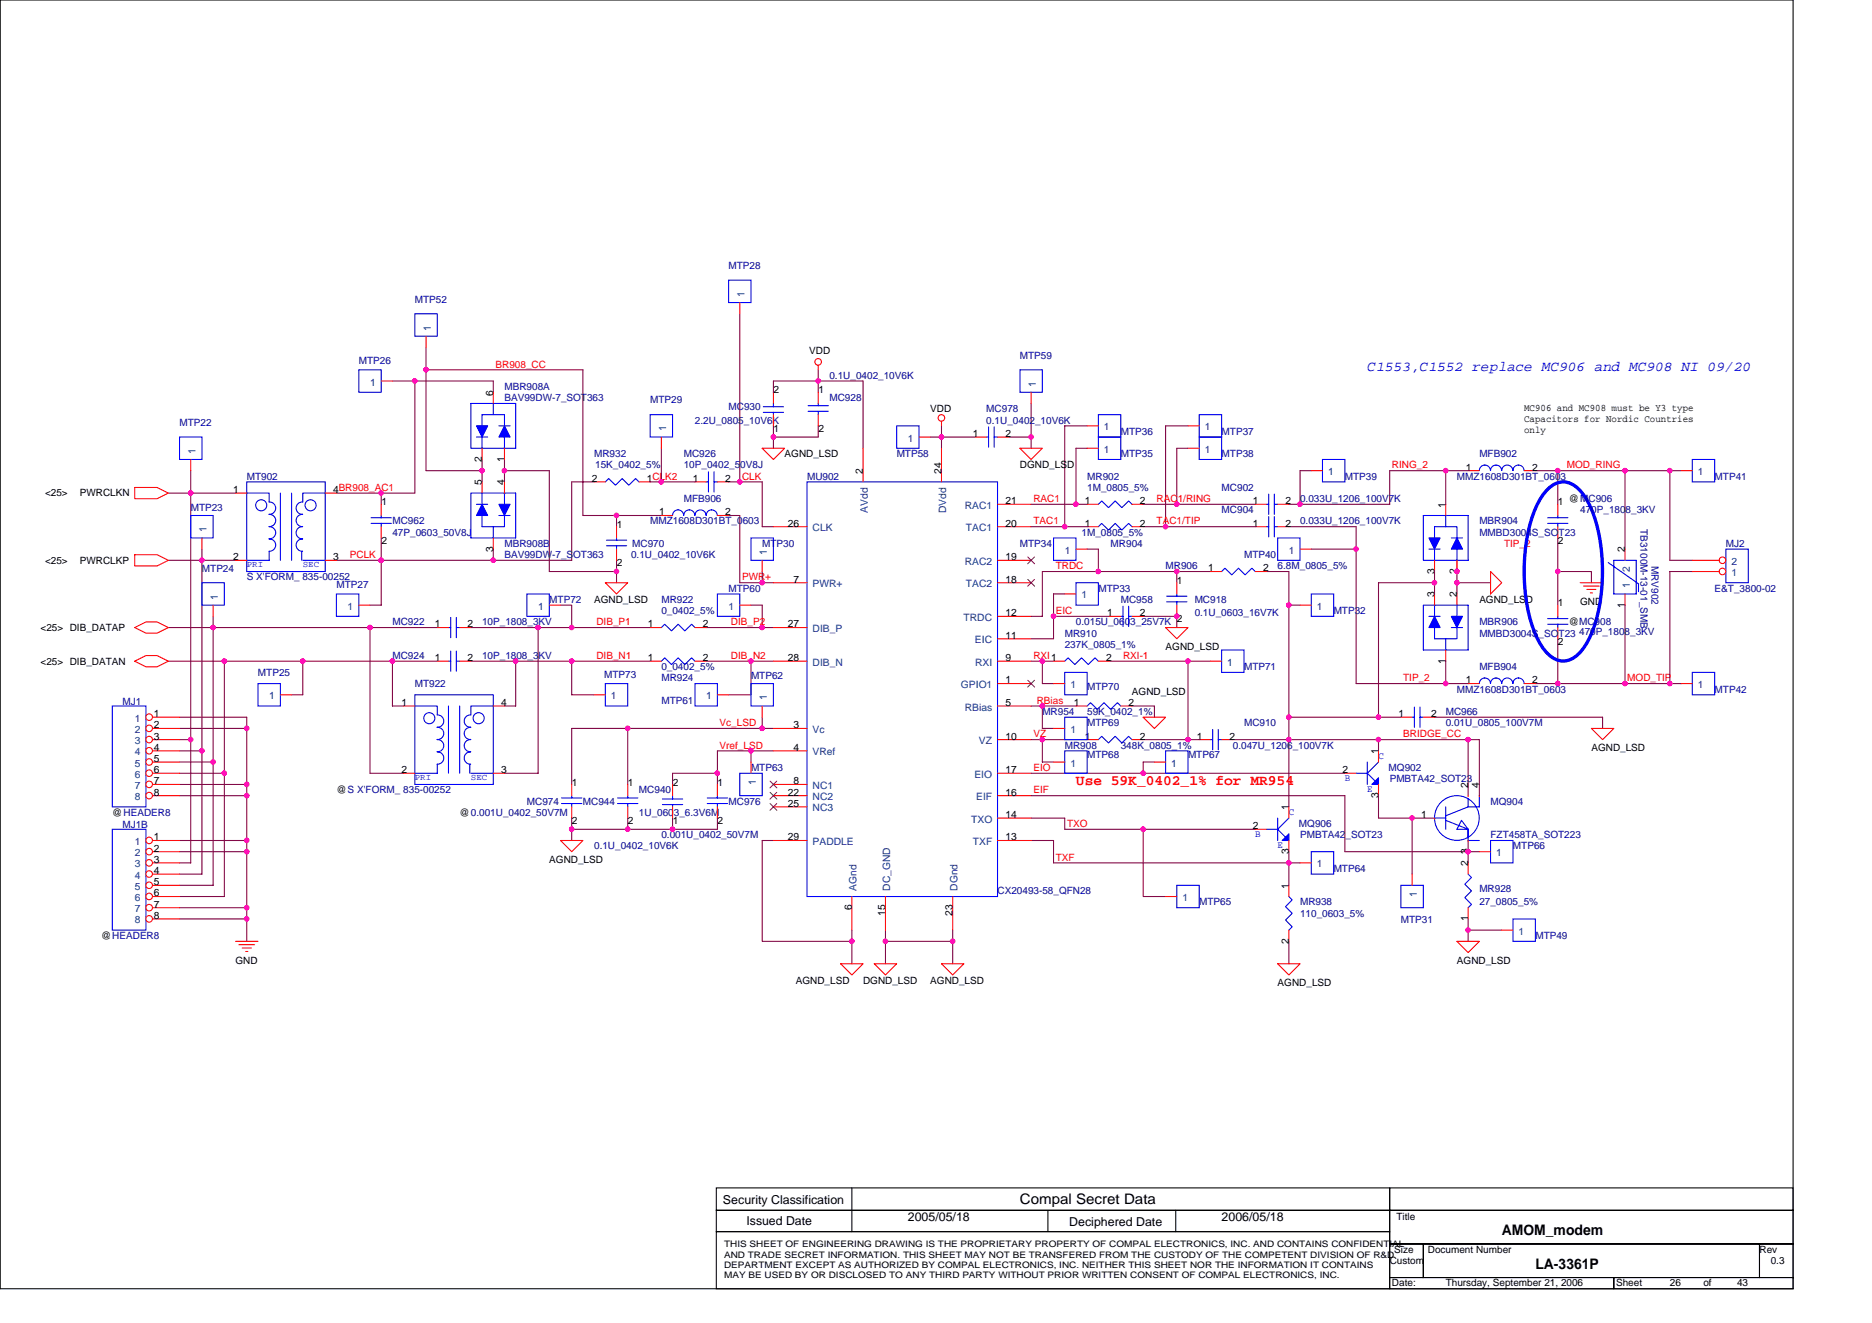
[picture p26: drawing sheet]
<svg xmlns="http://www.w3.org/2000/svg" width="297mm" height="210mm" viewBox="0 0 297 210" stroke-linecap="round" stroke-linejoin="round" font-family="sans-serif">
<defs><g id="words">
<text font-size="2.3" fill="#00f" x="217" y="58.8">C1553,C1552 replace MC906 and MC908 NI 09/20</text>
<text font-size="2.3" fill="#f00" x="170.7" y="124.6">Use 59K_0402_1% for MR954</text>
<g font-size="2.3">
<text x="161.8" y="191.1">Compal Secret Data</text>
<text x="238.3" y="195.9">AMOM_modem</text>
<text x="243.6" y="201.3">LA-3361P</text>
</g>
<g font-size="1.9">
<text x="114.7" y="190.9">Security Classification</text>
<text x="118.4" y="194.3">Issued Date</text>
<text x="144.1" y="193.8">2005/05/18</text>
<text x="169.7" y="194.5">Deciphered Date</text>
<text x="193.8" y="193.8">2006/05/18</text>
</g>
<g font-size="1.6" fill="#000080">
<text x="115.6" y="42.7">MTP28</text>
<text x="65.8" y="48">MTP52</text>
<text x="56.9" y="57.8">MTP26</text>
<text x="161.8" y="56.9">MTP59</text>
<text x="80" y="61.9">MBR908A</text>
<text x="80" y="63.6">BAV99DW-7_SOT363</text>
<text x="103.2" y="64">MTP29</text>
<text x="115.6" y="65.1">MC930</text>
<text x="131.6" y="63.6">MC928</text>
<text x="131.6" y="60.1">0.1U_0402_10V6K</text>
<text x="156.5" y="65.4">MC978</text>
<text x="28.5" y="67.6">MTP22</text>
<text x="110.3" y="67.2">2.2U_0805_10V6K</text>
<text x="156.5" y="67.2">0.1U_0402_10V6K</text>
<text x="177.8" y="69">MTP36</text>
<text x="193.8" y="69">MTP37</text>
<text x="39.2" y="76.1">MT902</text>
<text x="94.3" y="72.5">MR932</text>
<text x="94.4" y="74.3">15K_0402_5%</text>
<text x="108.5" y="72.5">MC926</text>
<text x="108.5" y="74.3">10P_0402_50V8J</text>
<text x="128.1" y="76.1">MU902</text>
<text x="142.3" y="72.5">MTP58</text>
<text x="172.5" y="76.1">MR902</text>
<text x="172.5" y="77.9">1M_0805_5%</text>
<text x="177.8" y="72.5">MTP35</text>
<text x="193.8" y="72.5">MTP38</text>
<text x="193.8" y="77.9">MC902</text>
<text x="213.4" y="76.1">MTP39</text>
<text x="231.2" y="76.1">MMZ1608D301BT_0603</text>
<text x="234.7" y="72.5">MFB902</text>
<text x="272.1" y="76.1">MTP41</text>
<text x="30.3" y="81.1">MTP23</text>
<text x="62.3" y="83.2">MC962</text>
<text x="103.2" y="83.2">MMZ1608D301BT_0603</text>
<text x="108.5" y="79.7">MFB906</text>
<text x="193.8" y="81.4">MC904</text>
<text x="206.3" y="79.7">0.033U_1206_100V7K</text>
<text x="206.3" y="83.2">0.033U_1206_100V7K</text>
<text x="234.7" y="83.2">MBR904</text>
<text x="250.7" y="81.4">470P_1808_3KV</text>
<text x="260.3" y="83.9" transform="rotate(90 260.3 83.9)">TB3100M-13-01_SMB</text>
<text x="62.3" y="85">47P_0603_50V8J</text>
<text x="80" y="86.8">MBR908B</text>
<text x="80" y="88.5">BAV99DW-7_SOT363</text>
<text x="100.1" y="88.5">0.1U_0402_10V6K</text>
<text x="100.3" y="86.8">MC970</text>
<text x="120.9" y="86.8">MTP30</text>
<text x="161.8" y="86.8">MTP34</text>
<text x="171.6" y="85">1M_0805_5%</text>
<text x="176.2" y="86.8">MR904</text>
<text x="197.4" y="88.5">MTP40</text>
<text x="234.7" y="85">MMBD3004S_SOT23</text>
<text x="262.1" y="89.8" transform="rotate(90 262.1 89.8)">MRV902</text>
<text x="273.9" y="86.8">MJ2</text>
<text x="32" y="90.7">MTP24</text>
<text x="39.2" y="92.1">S X'FORM_ 835-00252</text>
<text x="53.4" y="93.3">MTP27</text>
<text x="87.2" y="95.7">MTP72</text>
<text x="104.9" y="95.7">MR922</text>
<text x="115.6" y="93.9">MTP60</text>
<text x="174.3" y="93.9">MTP33</text>
<text x="177.8" y="95.7">MC958</text>
<text x="185" y="90.3">MR906</text>
<text x="189.6" y="95.7">MC918</text>
<text x="202.7" y="90.3">6.8M_0805_5%</text>
<text x="272.1" y="93.9">E&amp;T_3800-02</text>
<text x="62.3" y="99.2">MC922</text>
<text x="76.5" y="99.2">10P_1808_3KV</text>
<text x="104.9" y="97.4">0_0402_5%</text>
<text x="168.9" y="101">MR910</text>
<text x="170.7" y="99.2">0.015U_0603_25V7K</text>
<text x="189.6" y="97.8">0.1U_0603_16V7K</text>
<text x="211.6" y="97.4">MTP32</text>
<text x="234.7" y="99.2">MBR906</text>
<text x="234.7" y="101">MMBD3004S_SOT23</text>
<text x="250.6" y="100.8">470P_1808_3KV</text>
<text x="40.9" y="107.2">MTP25</text>
<text x="62.3" y="104.5">MC924</text>
<text x="76.5" y="104.5">10P_1808_3KV</text>
<text x="95.9" y="107.6">MTP73</text>
<text x="104.9" y="106.3">0_0402_5%</text>
<text x="119.2" y="107.7">MTP62</text>
<text x="168.9" y="102.8">237K_0805_1%</text>
<text x="197.4" y="106.3">MTP71</text>
<text x="234.7" y="106.3">MFB904</text>
<text x="19.4" y="111.8">MJ1</text>
<text x="65.8" y="109">MT922</text>
<text x="104.9" y="111.7">MTP61</text>
<text x="104.9" y="108.1">MR924</text>
<text x="165.4" y="113.4">MR954</text>
<text x="172.5" y="113.4">59K_0402_1%</text>
<text x="172.5" y="109.5">MTP70</text>
<text x="229.4" y="113.4">MC966</text>
<text x="231.2" y="109.9">MMZ1608D301BT_0603</text>
<text x="272.1" y="109.9">MTP42</text>
<text x="168.9" y="118.8">MR908</text>
<text x="172.5" y="115.2">MTP69</text>
<text x="177.8" y="118.8">348K_0805_1%</text>
<text x="195.6" y="118.8">0.047U_1206_100V7K</text>
<text x="197.4" y="115.2">MC910</text>
<text x="229.4" y="115.2">0.01U_0805_100V7M</text>
<text x="101.4" y="125.9">MC940</text>
<text x="119.2" y="122.3">MTP63</text>
<text x="172.5" y="120.2">MTP68</text>
<text x="188.5" y="120.2">MTP67</text>
<text x="220.3" y="122.3">MQ902</text>
<text x="220.5" y="124.1">PMBTA42_SOT23</text>
<text x="19.4" y="131.4">MJ1B</text>
<text x="83.6" y="127.7">MC974</text>
<text x="92.5" y="127.7">MC944</text>
<text x="101.4" y="129.4">1U_0603_6.3V6M</text>
<text x="115.6" y="127.7">MC976</text>
<text x="206.1" y="131.2">MQ906</text>
<text x="236.5" y="127.7">MQ904</text>
<text x="94.3" y="134.8">0.1U_0402_10V6K</text>
<text x="104.9" y="133">0.001U_0402_50V7M</text>
<text x="206.3" y="133">PMBTA42_SOT23</text>
<text x="236.5" y="133">FZT458TA_SOT223</text>
<text x="240.1" y="134.8">MTP66</text>
<text x="158.3" y="141.9">CX20493-58_QFN28</text>
<text x="190.3" y="143.7">MTP65</text>
<text x="206.3" y="143.7">MR938</text>
<text x="211.6" y="138.3">MTP64</text>
<text x="234.7" y="141.5">MR928</text>
<text x="234.7" y="143.7">27_0805_5%</text>
<text x="206.3" y="145.4">110_0603_5%</text>
<text x="222.3" y="146.5">MTP31</text>
<text x="243.6" y="149">MTP49</text>
</g>
<g font-size="1.6" fill="#004080">
<text x="118.1" y="47.1" transform="rotate(-90 118.1 47.1)">1</text>
<text x="68.3" y="52.5" transform="rotate(-90 68.3 52.5)">1</text>
<text x="58.7" y="61.2">1</text>
<text x="164.4" y="61.3" transform="rotate(-90 164.4 61.3)">1</text>
<text x="105.7" y="68.5" transform="rotate(-90 105.7 68.5)">1</text>
<text x="144.1" y="70.1">1</text>
<text x="175.2" y="68.3">1</text>
<text x="175.2" y="71.8">1</text>
<text x="191.2" y="71.8">1</text>
<text x="191.2" y="68.3">1</text>
<text x="31" y="72" transform="rotate(-90 31 72)">1</text>
<text x="210.7" y="75.4">1</text>
<text x="269.4" y="75.4">1</text>
<text x="137.7" y="81.3" transform="rotate(-90 137.7 81.3)">AVdd</text>
<text x="150.1" y="81.4" transform="rotate(-90 150.1 81.4)">DVdd</text>
<text x="153.1" y="80.7">RAC1</text>
<text x="32.8" y="84.5" transform="rotate(-90 32.8 84.5)">1</text>
<text x="121.7" y="88" transform="rotate(-90 121.7 88)">1</text>
<text x="128.9" y="84.3">CLK</text>
<text x="153.1" y="89.6">RAC2</text>
<text x="153.3" y="84.3">TAC1</text>
<text x="168.9" y="87.8">1</text>
<text x="204.5" y="87.8">1</text>
<text x="274.7" y="89.6">2</text>
<text x="34.6" y="95.1" transform="rotate(-90 34.6 95.1)">1</text>
<text x="128.9" y="93.2">PWR+</text>
<text x="153.3" y="93.2">TAC2</text>
<text x="171.6" y="95">1</text>
<text x="258.6" y="93.3" transform="rotate(-90 258.6 93.3)">1</text>
<text x="258.6" y="90.7" transform="rotate(-90 258.6 90.7)">2</text>
<text x="274.7" y="91.4">1</text>
<text x="55.2" y="96.7">1</text>
<text x="85.4" y="96.7">1</text>
<text x="115.6" y="96.7">1</text>
<text x="128.9" y="100.3">DIB_P</text>
<text x="152.9" y="98.5">TRDC</text>
<text x="209" y="96.7">1</text>
<text x="128.9" y="105.6">DIB_N</text>
<text x="154.7" y="102.1">EIC</text>
<text x="154.7" y="105.6">RXI</text>
<text x="194.7" y="105.6">1</text>
<text x="42.7" y="111">1</text>
<text x="96.9" y="111">1</text>
<text x="112.1" y="111">1</text>
<text x="121.7" y="111.1" transform="rotate(-90 121.7 111.1)">1</text>
<text x="152.5" y="109.2">GPIO1</text>
<text x="153.1" y="112.7">RBias</text>
<text x="169.8" y="109.2">1</text>
<text x="269.4" y="109.2">1</text>
<text x="21.4" y="114.5">1</text>
<text x="21.4" y="116.3">2</text>
<text x="21.4" y="118.1">3</text>
<text x="21.4" y="119.8">4</text>
<text x="128.9" y="119.8">VRef</text>
<text x="128.9" y="116.3">Vc</text>
<text x="155.3" y="118.1">VZ</text>
<text x="169.8" y="116.3">1</text>
<text x="21.4" y="121.6">5</text>
<text x="21.4" y="123.4">6</text>
<text x="21.4" y="125.2">7</text>
<text x="119.9" y="124.5" transform="rotate(-90 119.9 124.5)">1</text>
<text x="128.9" y="125.2">NC1</text>
<text x="154.6" y="123.4">EIO</text>
<text x="169.8" y="121.6">1</text>
<text x="185.8" y="121.6">1</text>
<text x="21.4" y="127">8</text>
<text x="128.9" y="128.7">NC3</text>
<text x="128.9" y="127">NC2</text>
<text x="154.1" y="130.5">TXO</text>
<text x="154.9" y="127">EIF</text>
<text x="21.4" y="134.1">1</text>
<text x="21.4" y="135.8">2</text>
<text x="21.4" y="137.6">3</text>
<text x="128.9" y="134.1">PADDLE</text>
<text x="154.4" y="134.1">TXF</text>
<text x="209" y="137.6">1</text>
<text x="237.4" y="135.8">1</text>
<text x="21.4" y="139.4">4</text>
<text x="21.4" y="141.2">5</text>
<text x="21.4" y="143">6</text>
<text x="135.9" y="141.4" transform="rotate(-90 135.9 141.4)">AGnd</text>
<text x="141.2" y="141.4" transform="rotate(-90 141.2 141.4)">DC_GND</text>
<text x="151.9" y="141.4" transform="rotate(-90 151.9 141.4)">DGnd</text>
<text x="187.6" y="143">1</text>
<text x="224.8" y="142.3" transform="rotate(-90 224.8 142.3)">1</text>
<text x="21.4" y="144.7">7</text>
<text x="21.4" y="146.5">8</text>
<text x="241" y="148.3">1</text>
</g>
<g font-size="1.6" fill="#f00">
<text x="78.6" y="58.3">BR908_CC</text>
<text x="117.7" y="76.1">CLK</text>
<text x="220.9" y="74.3">RING_2</text>
<text x="248.6" y="74.3">MOD_RING</text>
<text x="164" y="83.2">TAC1</text>
<text x="164" y="79.7">RAC1</text>
<text x="183.5" y="83.2">TAC1/TIP</text>
<text x="183.5" y="79.7">RAC1/RING</text>
<text x="55.5" y="88.5">PCLK</text>
<text x="238.7" y="86.8">TIP_2</text>
<text x="117.7" y="92.1">PWR+</text>
<text x="167.5" y="90.3">TRDC</text>
<text x="94.6" y="99.2">DIB_P1</text>
<text x="116" y="99.2">DIB_P2</text>
<text x="167.5" y="97.4">EIC</text>
<text x="94.6" y="104.5">DIB_N1</text>
<text x="116" y="104.5">DIB_N2</text>
<text x="164" y="104.5">RXI1</text>
<text x="178.2" y="104.5">RXI-1</text>
<text x="164.5" y="111.7">RBias</text>
<text x="222.6" y="108.1">TIP_2</text>
<text x="258.2" y="108.1">MOD_TIP</text>
<text x="114.2" y="118.8">Vref_LSD</text>
<text x="114.2" y="115.2">Vc_LSD</text>
<text x="164" y="117">VZ</text>
<text x="222.6" y="117">BRIDGE_CC</text>
<text x="164" y="125.9">EIF</text>
<text x="164" y="122.3">EIO</text>
<text x="169.3" y="131.2">TXO</text>
<text x="167.5" y="136.5">TXF</text>
</g>
<g font-size="1.6">
<text x="128.4" y="56.2">VDD</text>
<text x="78.2" y="62.8" transform="rotate(-90 78.2 62.8)">6</text>
<text x="122.7" y="62.4">2</text>
<text x="129.9" y="62.4">1</text>
<text x="147.6" y="65.4">VDD</text>
<text x="241.8" y="65.3">MC906 and MC908 must be Y3 type</text>
<text x="122.7" y="68.5">1</text>
<text x="129.9" y="68.5">2</text>
<text x="154.4" y="69.3">1</text>
<text x="159.5" y="69.3">2</text>
<text x="241.8" y="67">Capacitors for Nordic Countries</text>
<text x="241.8" y="68.6">only</text>
<text x="76.5" y="77" transform="rotate(-90 76.5 77)">5</text>
<text x="76.5" y="73.3" transform="rotate(-90 76.5 73.3)">2</text>
<text x="80" y="77" transform="rotate(-90 80 77)">4</text>
<text x="80" y="73.3" transform="rotate(-90 80 73.3)">1</text>
<text x="93.9" y="76.4">2</text>
<text x="102.6" y="76.4">1CLK2</text>
<text x="109.9" y="76.4">1</text>
<text x="115.1" y="76.4">2</text>
<text x="124.5" y="72.5">AGND_LSD</text>
<text x="136.9" y="75.2" transform="rotate(-90 136.9 75.2)">2</text>
<text x="149.4" y="75.2" transform="rotate(-90 149.4 75.2)">24</text>
<text x="161.8" y="74.3">DGND_LSD</text>
<text x="232.6" y="74.7">1</text>
<text x="243.1" y="74.7">2</text>
<text x="7.2" y="78.8">&lt;25&gt;</text>
<text x="12.7" y="78.8">PWRCLKN</text>
<text x="37" y="78.2">1</text>
<text x="52.8" y="78.2">4BR908_AC1</text>
<text x="60.5" y="80.2">1</text>
<text x="97.9" y="83.8">1</text>
<text x="104.6" y="81.8">1</text>
<text x="115.1" y="81.8">2</text>
<text x="125" y="83.5">26</text>
<text x="159.5" y="83.5">20</text>
<text x="159.5" y="80">21</text>
<text x="172.1" y="80">1</text>
<text x="172.1" y="83.5">1</text>
<text x="180.9" y="80">2</text>
<text x="180.9" y="83.5">2</text>
<text x="198.8" y="80">1</text>
<text x="198.8" y="83.5">1</text>
<text x="204" y="80">2</text>
<text x="204" y="83.5">2</text>
<text x="229.4" y="80.5" transform="rotate(-90 229.4 80.5)">1</text>
<text x="247.2" y="80.2">1</text>
<text x="249" y="79.7">@MC906</text>
<text x="7.2" y="89.4">&lt;25&gt;</text>
<text x="12.7" y="89.4">PWRCLKP</text>
<text x="37" y="88.9">2</text>
<text x="52.8" y="88.9">3</text>
<text x="60.5" y="86.3">2</text>
<text x="78.2" y="87.5" transform="rotate(-90 78.2 87.5)">3</text>
<text x="97.9" y="89.8">2</text>
<text x="159.5" y="88.9">19</text>
<text x="247.2" y="86.3">2</text>
<text x="257.8" y="87.7" transform="rotate(-90 257.8 87.7)">2</text>
<text x="94.3" y="95.7">AGND_LSD</text>
<text x="125.9" y="92.4">7</text>
<text x="159.5" y="92.4">18</text>
<text x="186.8" y="92.6">1</text>
<text x="191.7" y="90.7">1</text>
<text x="200.4" y="90.7">2</text>
<text x="227.6" y="94.8" transform="rotate(-90 227.6 94.8)">3</text>
<text x="227.6" y="91.1" transform="rotate(-90 227.6 91.1)">3</text>
<text x="231.2" y="94.8" transform="rotate(-90 231.2 94.8)">2</text>
<text x="231.2" y="91.1" transform="rotate(-90 231.2 91.1)">2</text>
<text x="234.7" y="95.7">AGND_LSD</text>
<text x="6.4" y="100.1">&lt;25&gt; DIB_DATAP</text>
<text x="69" y="99.5">1</text>
<text x="74.2" y="99.5">2</text>
<text x="102.8" y="99.5">1</text>
<text x="111.5" y="99.5">2</text>
<text x="125" y="99.5">27</text>
<text x="159.5" y="97.8">12</text>
<text x="159.5" y="101.3">11</text>
<text x="175.7" y="97.8">1</text>
<text x="180.9" y="97.8">2</text>
<text x="186.8" y="98.7">2</text>
<text x="247.2" y="96.2">1</text>
<text x="249" y="99.2">@MC908</text>
<text x="250.7" y="96">GND</text>
<text x="257.8" y="96.4" transform="rotate(-90 257.8 96.4)">1</text>
<text x="6.4" y="105.4">&lt;25&gt; DIB_DATAN</text>
<text x="69" y="104.9">1</text>
<text x="74.2" y="104.9">2</text>
<text x="102.8" y="104.9">1</text>
<text x="111.5" y="104.9">2</text>
<text x="125" y="104.9">28</text>
<text x="159.5" y="104.9">9</text>
<text x="175.5" y="104.9">2</text>
<text x="185" y="103.1">AGND_LSD</text>
<text x="229.4" y="105.3" transform="rotate(-90 229.4 105.3)">1</text>
<text x="247.2" y="102.3">2</text>
<text x="24.4" y="113.8">1</text>
<text x="63.7" y="112">1</text>
<text x="79.5" y="112">4</text>
<text x="159.5" y="108.4">1</text>
<text x="159.5" y="112">5</text>
<text x="170.4" y="112">1</text>
<text x="179.1" y="112">2</text>
<text x="179.6" y="110.2">AGND_LSD</text>
<text x="221.9" y="113.8">1</text>
<text x="227.1" y="113.8">2</text>
<text x="232.6" y="108.4">1</text>
<text x="243.1" y="108.4">2</text>
<text x="24.4" y="115.5">2</text>
<text x="24.4" y="117.3">3</text>
<text x="24.4" y="119.1">4</text>
<text x="125.9" y="119.1">4</text>
<text x="125.9" y="115.5">3</text>
<text x="159.5" y="117.3">10</text>
<text x="172.1" y="117.3">1</text>
<text x="180.9" y="117.3">2</text>
<text x="189.9" y="117.3">1</text>
<text x="195.1" y="117.3">2</text>
<text x="218.7" y="119.7" transform="rotate(-90 218.7 119.7)">1</text>
<text x="252.5" y="119.1">AGND_LSD</text>
<text x="24.4" y="120.9">5</text>
<text x="24.4" y="122.7">6</text>
<text x="24.4" y="124.4">7</text>
<text x="53.4" y="125.9">@S X'FORM_ 835-00252</text>
<text x="63.7" y="122.7">2</text>
<text x="79.5" y="122.7">3</text>
<text x="90.7" y="124.7">1</text>
<text x="99.6" y="124.7">1</text>
<text x="106.7" y="124.7">2</text>
<text x="113.9" y="124.7">1</text>
<text x="125.9" y="124.4">8</text>
<text x="159.5" y="122.7">17</text>
<text x="213" y="122.7">2</text>
<text x="232.9" y="125" transform="rotate(-90 232.9 125)">2</text>
<text x="234.7" y="125" transform="rotate(-90 234.7 125)">4</text>
<text x="17.8" y="129.4">@HEADER8</text>
<text x="24.4" y="126.2">8</text>
<text x="72.9" y="129.4">@0.001U_0402_50V7M</text>
<text x="90.7" y="130.7">2</text>
<text x="99.6" y="130.7">2</text>
<text x="106.7" y="130.7">1</text>
<text x="113.9" y="130.7">2</text>
<text x="125" y="128">25</text>
<text x="125" y="126.2">22</text>
<text x="159.5" y="126.2">16</text>
<text x="159.5" y="129.8">14</text>
<text x="198.8" y="131.6">2</text>
<text x="204.5" y="128.5" transform="rotate(-90 204.5 128.5)">1</text>
<text x="218.7" y="126.6" transform="rotate(-90 218.7 126.6)">3</text>
<text x="225.5" y="129.8">1</text>
<text x="24.4" y="133.3">1</text>
<text x="24.4" y="135.1">2</text>
<text x="24.4" y="136.9">3</text>
<text x="87.2" y="136.9">AGND_LSD</text>
<text x="125" y="133.3">29</text>
<text x="159.5" y="133.3">13</text>
<text x="204.5" y="135.5" transform="rotate(-90 204.5 135.5)">3</text>
<text x="232.9" y="137.4" transform="rotate(-90 232.9 137.4)">2</text>
<text x="232.9" y="135.5" transform="rotate(-90 232.9 135.5)">3</text>
<text x="24.4" y="138.7">4</text>
<text x="24.4" y="140.4">5</text>
<text x="24.4" y="142.2">6</text>
<text x="24.4" y="144">7</text>
<text x="204.5" y="141" transform="rotate(-90 204.5 141)">1</text>
<text x="16" y="149">@HEADER8</text>
<text x="24.4" y="145.8">8</text>
<text x="135.1" y="144.4" transform="rotate(-90 135.1 144.4)">6</text>
<text x="140.5" y="145.3" transform="rotate(-90 140.5 145.3)">15</text>
<text x="151.1" y="145.3" transform="rotate(-90 151.1 145.3)">23</text>
<text x="204.5" y="149.7" transform="rotate(-90 204.5 149.7)">2</text>
<text x="232.9" y="146.2" transform="rotate(-90 232.9 146.2)">1</text>
<text x="37.4" y="152.9">GND</text>
<text x="231.2" y="152.9">AGND_LSD</text>
<text x="126.3" y="156.1">AGND_LSD</text>
<text x="136.9" y="156.1">DGND_LSD</text>
<text x="147.6" y="156.1">AGND_LSD</text>
<text x="202.7" y="156.5">AGND_LSD</text>
<text x="221.6" y="193.6">Title</text>
<text x="220.5" y="200.6">Custom</text>
<text x="221.2" y="198.8">Size</text>
<text x="226.6" y="198.8">Document Number</text>
<text x="279.2" y="198.8">Rev</text>
<text x="281" y="200.6">0.3</text>
<text x="220.9" y="204.1">Date:</text>
<text x="229.4" y="204.1">Thursday, September 21, 2006</text>
<text x="256.4" y="204.1">Sheet</text>
<text x="265" y="204.1">26</text>
<text x="270.3" y="204.1">of</text>
<text x="275.6" y="204.1">43</text>
</g>
<g font-size="1.6" fill="#00f">
<text x="213.4" y="123.9">B</text>
<text x="217" y="125.7">E</text>
<text x="218.7" y="120.4">C</text>
<text x="204.5" y="129.3">C</text>
<text x="199.2" y="132.8">B</text>
<text x="202.7" y="134.6">E</text>
</g>
<g font-size="1.4" fill="#00f">
<text x="39.2" y="90">PRI</text>
<text x="48" y="90">SEC</text>
<text x="65.8" y="123.8">PRI</text>
<text x="74.7" y="123.8">SEC</text>
</g>
<g font-size="1.4">
<text x="114.9" y="197.9">THIS SHEET OF ENGINEERING DRAWING IS THE PROPRIETARY PROPERTY OF COMPAL ELECTRONICS, INC. AND CONTAINS CONFIDENTIAL</text>
<text x="114.9" y="199.5">AND TRADE SECRET INFORMATION. THIS SHEET MAY NOT BE TRANSFERED FROM THE CUSTODY OF THE COMPETENT DIVISION OF R&amp;D</text>
<text x="114.9" y="201.2">DEPARTMENT EXCEPT AS AUTHORIZED BY COMPAL ELECTRONICS, INC. NEITHER THIS SHEET NOR THE INFORMATION IT CONTAINS</text>
<text x="114.9" y="202.8">MAY BE USED BY OR DISCLOSED TO ANY THIRD PARTY WITHOUT PRIOR WRITTEN CONSENT OF COMPAL ELECTRONICS, INC.</text>
</g>
</g></defs>
<g fill="none" stroke="#000" stroke-width=".17">
<path d="M0 0h284.5v204.5h-284.5zM113.7 188.5h106.8v3.5h-106.8zM113.7 192h106.8v3.4h-106.8zM113.7 195.4h106.8v9.1h-106.8zM135.2 188.5v6.9M166.3 192v3.4M186.6 192v3.4M220.5 188.5h64v3.5h-64zM220.5 192h64v5.4h-64zM220.5 197.4h5.3v5.3h-5.3zM225.8 197.4h53.4v5.3h-53.4zM279.2 197.4h5.3v5.3h-5.3z"/>
<path d="M220.5 202.7h35.6v1.8h-35.6zM256.1 202.7h28.4v1.8h-28.4z"/>
</g>
<g fill="none" stroke="#800040" stroke-width=".17">
<path d="M67.6 58.7h24.9v23.1h12.4M67.6 55.1v19.6h8.9M117.4 49.8v26.7M129.8 58.7v3.5M26.7 78.2h10.7M30.3 74.7v62.2h-1.8M60.5 78.2v1.8M62.3 60.5h16v1.7M65.8 60.5v17.7h-12.4M76.5 72.9v3.6M80 74.7h7.2v16h10.6M80 72.9v3.6"/>
<path d="M94.3 76.5h-3.6v12.4h-37.3M103.2 76.5h7.1M104.9 71.1v5.4M115.6 76.5h5.3v7.1h1.8M122.7 62.2v-1.7h14.2v10.6M122.7 67.6v3.5M129.8 67.6v1.7h-7.1M147.6 69.3h7.1M149.4 67.6v3.5M160.1 69.3h3.5M163.6 64v7.1M172.5 67.6h-3.6v16"/>
<path d="M172.5 71.1h-1.8v8.9M188.5 71.1h-1.8v8.9M188.5 67.6h-3.5v16M208.1 74.7h-1.8v5.3M229.4 74.7v5.3M233 74.7h-12.5v5.3h-16M243.6 74.7h23.1M247.2 74.7v5.3M257.8 74.7v12.4M265 74.7v14.2h3.5M26.7 99.6h42.7M26.7 88.9h10.7"/>
<path d="M32 87.1v51.6h-3.5M33.8 97.8v42.7h-5.3M58.7 99.6v23.1h5.3M60.5 85.3v10.7h-1.8M74.7 99.6h28.5M78.3 87.1v1.8M85.4 99.6v23.1h-5.4M88.9 96h1.8v3.6M97.8 81.8v1.8M97.8 88.9v3.6M112.1 99.6h10.6M115.6 81.8h1.8v10.7h5.3"/>
<path d="M119.2 96h1.7v3.6M120.9 90.7v1.8M163.6 83.6h8.9M163.6 80h8.9M167.2 97.8h8.9M168.9 94.2h-1.7v7.1h-3.6M172.5 87.1h1.8v3.6M181.4 83.6h17.8M181.4 80h17.8M181.4 97.8h5.3v1.8M186.7 90.7v1.8M192.1 90.7h-26.7v7.1h-1.8"/>
<path d="M201 90.7h3.5v37.3M204.5 83.6h10.7v24.9h17.8M204.5 96h1.8M208.1 87.1h7.1M227.6 92.5h-8.9v21.3M227.6 90.7v3.5M231.2 92.5h5.3M231.2 88.9v5.3M247.2 90.7h5.3v1.8M247.2 85.3v10.7M257.8 96v12.5M268.5 90.7h-3.5v17.8"/>
<path d="M26.7 104.9h42.7M28.5 115.6h10.7v8.9M28.5 117.3h1.8M28.5 113.8h10.7v1.8M28.5 119.1h3.5M35.6 104.9v37.3h-7.1M48 104.9v5.3h-1.7M62.3 104.9v7.1h1.7M74.7 104.9h28.5M81.8 104.9v7.1h-1.8M90.7 104.9v5.3h3.6M99.6 115.6v8.9"/>
<path d="M112.1 104.9h10.6M119.2 104.9v5.3h-3.6M119.2 119.1v1.8M120.9 113.8v1.8M122.7 115.6h-32v8.9M122.7 119.1h-8.9v5.4M163.6 112h7.1M163.6 117.3h8.9M163.6 104.9h3.6M165.4 112v3.6h1.8M165.4 117.3v3.6h1.8M165.4 104.9v3.6h1.8"/>
<path d="M176.1 104.9h16M179.6 112h3.6v1.8M181.4 117.3h8.9M188.5 104.9v12.4M195.6 117.3h39.1v8.9M204.5 113.8h17.8M218.7 117.3v1.8M227.6 113.8h26.7v1.8M229.4 104.9v3.6M233 117.3v8.9M243.6 108.5h23.1M247.2 101.3v7.2"/>
<path d="M28.5 122.7h7.1M28.5 124.5h10.7M28.5 126.2h10.7M28.5 120.9h5.3M28.5 135.1h10.7M28.5 133.3h10.7M39.2 124.5v24.9M90.7 129.8v3.5M99.6 129.8v1.8M106.7 129.8v1.8M113.8 122.7h-7.1v1.8M113.8 129.8v1.8h-23.1"/>
<path d="M122.7 133.3h-1.8v16.1h14.3M163.6 122.7h49.8M163.6 129.8h5.3v1.8h30.3M163.6 126.2h49.8v8.9h21.3M163.6 133.3h3.6v3.6h39.1M181.4 131.6v10.6h3.6M183.2 120.9h-1.8v1.8M204.5 135.1v5.4M218.7 126.2v3.6h8.9M224.1 129.8v8.9M233 133.3v3.6M28.5 144h10.7"/>
<path d="M28.5 145.8h10.7M135.2 147.6v5.3M140.5 147.6v5.3M140.5 149.4h10.7M151.2 147.6v5.3M204.5 149.4v3.5M233 145.8v3.6M233 147.6h5.3"/>
</g>
<g fill="#f0f" stroke="#f0f" stroke-width=".17">
<circle cx="232.9" cy="117.3" r=".35"/>
<circle cx="48" cy="104.9" r=".35"/>
<circle cx="90.7" cy="131.6" r=".35"/>
<circle cx="58.7" cy="99.6" r=".35"/>
<circle cx="99.6" cy="131.6" r=".35"/>
<circle cx="39.1" cy="115.6" r=".35"/>
<circle cx="39.1" cy="124.4" r=".35"/>
<circle cx="32" cy="119.1" r=".35"/>
<circle cx="32" cy="88.9" r=".35"/>
<circle cx="30.3" cy="117.3" r=".35"/>
<circle cx="30.3" cy="78.2" r=".35"/>
<circle cx="33.8" cy="120.9" r=".35"/>
<circle cx="33.8" cy="99.6" r=".35"/>
<circle cx="39.1" cy="133.3" r=".35"/>
<circle cx="39.1" cy="126.2" r=".35"/>
<circle cx="35.6" cy="104.9" r=".35"/>
<circle cx="39.1" cy="145.8" r=".35"/>
<circle cx="39.1" cy="135.1" r=".35"/>
<circle cx="39.1" cy="144" r=".35"/>
<circle cx="35.6" cy="122.7" r=".35"/>
<circle cx="67.6" cy="58.7" r=".35"/>
<circle cx="99.6" cy="115.6" r=".35"/>
<circle cx="97.8" cy="90.7" r=".35"/>
<circle cx="149.4" cy="69.3" r=".35"/>
<circle cx="163.6" cy="69.3" r=".35"/>
<circle cx="257.8" cy="74.7" r=".35"/>
<circle cx="247.2" cy="74.7" r=".35"/>
<circle cx="218.7" cy="113.8" r=".35"/>
<circle cx="231.2" cy="92.4" r=".35"/>
<circle cx="247.2" cy="90.7" r=".35"/>
<circle cx="229.4" cy="108.4" r=".35"/>
<circle cx="229.4" cy="74.7" r=".35"/>
<circle cx="186.7" cy="97.8" r=".35"/>
<circle cx="186.7" cy="90.7" r=".35"/>
<circle cx="204.5" cy="113.8" r=".35"/>
<circle cx="204.5" cy="96" r=".35"/>
<circle cx="215.2" cy="87.1" r=".35"/>
<circle cx="62.3" cy="104.9" r=".35"/>
<circle cx="90.7" cy="99.6" r=".35"/>
<circle cx="167.2" cy="97.8" r=".35"/>
<circle cx="165.4" cy="104.9" r=".35"/>
<circle cx="218.7" cy="117.3" r=".35"/>
<circle cx="181.4" cy="122.7" r=".35"/>
<circle cx="60.5" cy="78.2" r=".35"/>
<circle cx="181.4" cy="131.6" r=".35"/>
<circle cx="204.5" cy="117.3" r=".35"/>
<circle cx="204.5" cy="136.9" r=".35"/>
<circle cx="227.6" cy="92.4" r=".35"/>
<circle cx="165.4" cy="117.3" r=".35"/>
<circle cx="188.5" cy="117.3" r=".35"/>
<circle cx="188.5" cy="104.9" r=".35"/>
<circle cx="80" cy="74.7" r=".35"/>
<circle cx="232.9" cy="135.1" r=".35"/>
<circle cx="140.5" cy="149.3" r=".35"/>
<circle cx="151.2" cy="149.3" r=".35"/>
<circle cx="76.5" cy="74.7" r=".35"/>
<circle cx="119.2" cy="104.9" r=".35"/>
<circle cx="231.2" cy="90.7" r=".35"/>
<circle cx="122.7" cy="69.3" r=".35"/>
<circle cx="129.8" cy="60.4" r=".35"/>
<circle cx="113.8" cy="122.7" r=".35"/>
<circle cx="104.9" cy="76.4" r=".35"/>
<circle cx="106.7" cy="131.6" r=".35"/>
<circle cx="78.3" cy="88.9" r=".35"/>
<circle cx="60.5" cy="88.9" r=".35"/>
<circle cx="65.8" cy="60.4" r=".35"/>
<circle cx="97.8" cy="81.8" r=".35"/>
<circle cx="117.4" cy="76.4" r=".35"/>
<circle cx="85.4" cy="99.6" r=".35"/>
<circle cx="120.9" cy="99.6" r=".35"/>
<circle cx="120.9" cy="92.4" r=".35"/>
<circle cx="90.7" cy="104.9" r=".35"/>
<circle cx="120.9" cy="115.6" r=".35"/>
<circle cx="81.8" cy="104.9" r=".35"/>
<circle cx="119.2" cy="119.1" r=".35"/>
<circle cx="168.9" cy="83.6" r=".35"/>
<circle cx="170.7" cy="80" r=".35"/>
<circle cx="186.7" cy="80" r=".35"/>
<circle cx="184.9" cy="83.6" r=".35"/>
<circle cx="206.3" cy="80" r=".35"/>
<circle cx="174.3" cy="90.7" r=".35"/>
<circle cx="165.4" cy="112" r=".35"/>
<circle cx="232.9" cy="147.6" r=".35"/>
<circle cx="224.1" cy="129.8" r=".35"/>
<circle cx="135.2" cy="149.3" r=".35"/>
<circle cx="264.9" cy="74.7" r=".35"/>
<circle cx="257.8" cy="108.4" r=".35"/>
<circle cx="247.2" cy="108.4" r=".35"/>
<circle cx="264.9" cy="108.4" r=".35"/>
</g>
<g fill="none" stroke="#f00" stroke-width=".17">
<path d="M67.6 53.3v1.8M129.8 58v.7M21.4 77.3h3.5l1.8 .9-1.8 .9h-3.5zM120.9 71.1h3.6l-1.8 1.8zM149.4 66.8v.8M161.8 71.1h3.6l-1.8 1.8zM21.4 99.6l1.8-.9h1.7l1.8 .9-1.8 .9h-1.7zM21.4 88h3.5l1.8 .9-1.8 .9h-3.5zM96.1 92.5h3.5l-1.8 1.7zM104.9 81.8h1.8M113.8 81.8h1.8M185 99.6h3.5l-1.8 1.7z"/>
<path d="M236.5 90.7l1.8 1.8-1.8 1.7zM250.7 92.5h3.6M251.3 93h2.5M251.8 93.5h1.4M252.3 94.1h.4M21.4 104.9l1.8-.9h1.7l1.8 .9-1.8 .9h-1.7zM167.2 104.9h1.7M174.3 104.9h1.8M181.4 113.8h3.6l-1.8 1.8zM222.3 113.8h1.8M225.8 113.8h1.8M252.5 115.6h3.6l-1.8 1.7z"/>
<path d="M266.7 108.5h1.8M88.9 133.3h3.6l-1.8 1.8zM167.2 120.9h1.7M37.4 149.4h3.5M37.9 149.9h2.5M38.4 150.4h1.5M39 151h.3M133.4 152.9h3.5l-1.7 1.8zM138.7 152.9h3.6l-1.8 1.8zM149.4 152.9h3.5l-1.7 1.8zM202.7 152.9h3.6l-1.8 1.8zM231.2 149.4h3.5l-1.7 1.7z"/>
<circle cx="129.8" cy="57.4" r=".52"/>
<circle cx="149.4" cy="66.3" r=".52"/>
</g>
<path d="M245.8 77.4a3.1 3.1 0 0 1 4.5 0 12.8 12.8 0 0 1 3.2 6.6 29.5 29.5 0 0 1-.8 16.1 8.9 8.9 0 0 1-3.1 4.3 3.3 3.3 0 0 1-4.5-1.2 19.7 19.7 0 0 1-3.2-10.8 26.3 26.3 0 0 1 2-12.4l1.2-1.9z" fill="none" stroke="#00f" stroke-width=".53"/>
<path d="M65.8 49.8h3.6v3.5h-3.6zM106.7 81.8a.88 .88 0 0 1 .9-.9 .88 .88 0 0 1 .9 .9 .89 .89 0 0 1 .9-.9 .89 .89 0 0 1 .9 .9M110.3 81.8a.88 .88 0 0 1 .9-.9 .88 .88 0 0 1 .8 .9M112.1 81.8a.88 .88 0 0 1 .8-.9 .88 .88 0 0 1 .9 .9M17.8 112h5.4v16h-5.4zM168.9 119.1h3.6v3.6h-3.6zM168.9 104.9l.6-.5 1.1 1 1-1 1.1 1 1.1-1 .5 .5M224.1 113.8h.3M224.4 112.2v3.2M225.3 113.8h.5M225.3 112.2v3.2M268.5 106.7h3.6v3.5h-3.6z" fill="none" stroke="#00f" stroke-width=".17"/>
<circle cx="23.7" cy="113.8" r=".52" fill="#fff" stroke="#f00" stroke-width=".17"/>
<path d="M24.2 113.8h4.3" fill="none" stroke="#f00" stroke-width=".17"/>
<circle cx="23.7" cy="115.6" r=".52" fill="#fff" stroke="#f00" stroke-width=".17"/>
<path d="M24.2 115.6h4.3" fill="none" stroke="#f00" stroke-width=".17"/>
<circle cx="23.7" cy="117.3" r=".52" fill="#fff" stroke="#f00" stroke-width=".17"/>
<path d="M24.2 117.3h4.3" fill="none" stroke="#f00" stroke-width=".17"/>
<circle cx="23.7" cy="119.1" r=".52" fill="#fff" stroke="#f00" stroke-width=".17"/>
<path d="M24.2 119.1h4.3" fill="none" stroke="#f00" stroke-width=".17"/>
<circle cx="23.7" cy="120.9" r=".52" fill="#fff" stroke="#f00" stroke-width=".17"/>
<path d="M24.2 120.9h4.3" fill="none" stroke="#f00" stroke-width=".17"/>
<circle cx="23.7" cy="122.7" r=".52" fill="#fff" stroke="#f00" stroke-width=".17"/>
<path d="M24.2 122.7h4.3" fill="none" stroke="#f00" stroke-width=".17"/>
<circle cx="23.7" cy="124.4" r=".52" fill="#fff" stroke="#f00" stroke-width=".17"/>
<path d="M24.2 124.5h4.3" fill="none" stroke="#f00" stroke-width=".17"/>
<circle cx="23.7" cy="126.2" r=".52" fill="#fff" stroke="#f00" stroke-width=".17"/>
<g fill="none" stroke="#f00" stroke-width=".17">
<path d="M117.4 48v1.8M37.4 78.2h1.8M51.6 78.2h1.8M60.5 60.5h1.8M76.5 71.1v1.8M78.3 62.2v1.8M80 71.1v1.8M94.3 76.5h1.8M101.4 76.5h1.8M104.9 69.3v1.8M129.8 62.2v1.8M129.8 65.8v1.8"/>
<path d="M136.9 71.1v5.4M145.8 69.3h1.8M149.4 71.1v5.4M154.7 69.3h1.8M158.3 69.3h1.8M172.5 67.6h1.8M188.5 71.1h1.8M188.5 67.6h1.8M208.1 74.7h1.7M233 74.7h1.7M241.8 74.7h1.8M266.7 74.7h1.8"/>
<path d="M32 85.3v1.8M37.4 88.9h1.8M51.6 88.9h1.8M56.9 96h1.8M87.2 96h1.7M117.4 96h1.8M120.9 88.9v1.8M122.7 83.6h5.4M122.7 99.6h5.4M122.7 92.5h5.4M158.3 80h5.3M158.3 83.6h5.3"/>
<path d="M158.3 97.8h5.3M158.3 92.5h5.3M158.3 88.9h5.3M170.7 87.1h1.8M172.5 80h1.8M172.5 83.6h1.8M179.6 80h1.8M179.6 83.6h1.8M186.7 92.5v1.7M186.7 96v1.8M199.2 80h1.8M199.2 83.6h1.8"/>
<path d="M202.7 80h1.8M202.7 83.6h1.8M227.6 88.9v1.8M229.4 80v1.8M231.2 88.9v1.8M247.2 80v1.8M247.2 83.6v1.7M247.2 96v1.8M247.2 99.6v1.7M64 112h1.8M78.3 112h1.7M94.3 110.2h1.8"/>
<path d="M120.9 112v1.8M122.7 104.9h5.4M122.7 119.1h5.4M122.7 115.6h5.4M158.3 117.3h5.3M158.3 104.9h5.3M158.3 112h5.3M158.3 108.5h5.3M158.3 101.3h5.3M170.7 112h1.8M172.5 117.3h1.8M177.8 112h1.8"/>
<path d="M179.6 117.3h1.8M192.1 104.9h1.7M233 108.5h1.7M241.8 108.5h1.8M24.2 126.2h4.3M64 122.7h1.8M78.3 122.7h1.7M99.6 124.5v1.7M99.6 128v1.8M106.7 124.5v1.7M106.7 128v1.8M119.2 120.9v1.8"/>
<path d="M122.7 126.2h5.4M122.7 133.3h5.4M122.7 128h5.4M122.7 124.5h5.4M158.3 126.2h5.3M158.3 122.7h5.3M158.3 133.3h5.3M158.3 129.8h5.3M183.2 120.9h1.8M199.2 131.6h1.8M204.5 128v1.8M204.5 133.3v1.8"/>
<path d="M206.3 136.9h1.8M227.6 129.8h.1M233 133.3h.1M233 126.2h.1M233 136.9v1.8M234.7 126.2h.1M234.7 135.1h1.8M135.2 142.2v5.4M140.5 142.2v5.4M151.2 142.2v5.4M185 142.2h1.7M233 144v1.8"/>
</g>
<g fill="none" stroke="#00f" stroke-width=".17">
<path d="M56.9 58.7h3.6v3.5h-3.6zM115.6 44.4h3.6v3.6h-3.6zM39.2 76.5h12.4v14.2h-12.4zM39.2 78.2h3.5v1.5M42.7 79.7a.97 .97 0 0 1 1 .9 .97 .97 0 0 1-1 1M44.5 78.2v10.7M46.3 78.2v10.7M51.6 78.2h-3.6v1.5a.97 .97 0 0 0-1 .9 .97 .97 0 0 0 1 1M74.7 64h7.1v7.1h-7.1zM75.6 69.3h1.8M76.5 69.3v1.8M78.3 65.8h1.7v1.8"/>
<path d="M78.3 64v1.8M78.3 65.8h-1.8v1.8M79.2 67.6h1.7M80 69.3v1.8M96.1 76.5l.5-.6 1.1 1.1 1-1.1 1.1 1.1 1.1-1.1 .5 .6M103.2 65.8h3.5v3.5h-3.5zM128.1 76.5h30.2v65.7h-30.2zM128.2 65.3h3.2M128.2 64.4h3.2M129.8 64v.4M129.8 65.3v.5M142.3 67.6h3.5v3.5h-3.5z"/>
<path d="M156.5 69.3h.4M156.9 67.7v3.3M157.8 69.3h.5M157.8 67.7v3.3M174.3 65.8h3.5v3.5h-3.5zM190.3 69.3h3.5v3.6h-3.5zM190.3 65.8h3.5v3.5h-3.5zM201.3 78.4v3.2M202.2 78.4v3.2M209.8 72.9h3.6v3.6h-3.6zM234.7 74.7a.88 .88 0 0 1 .9-.9 .88 .88 0 0 1 .9 .9 .89 .89 0 0 1 .9-.9 .89 .89 0 0 1 .9 .9 .89 .89 0 0 1 .9-.9 .89 .89 0 0 1 .8 .9M240.1 74.7a.88 .88 0 0 1 .8-.9 .88 .88 0 0 1 .9 .9"/>
<path d="M268.5 72.9h3.6v3.6h-3.6zM30.3 81.8h3.5v3.5h-3.5zM42.7 83.6a.96 .96 0 0 1 1 .9 .96 .96 0 0 1-1 1M42.7 85.5a.97 .97 0 0 1 1 1 .97 .97 0 0 1-1 .9M42.7 81.6a.96 .96 0 0 1 1 1 .96 .96 0 0 1-1 .9M42.7 87.5v1.4h-3.5M47.9 87.5v1.4M48 83.6a.96 .96 0 0 0-1 .9 .96 .96 0 0 0 1 1M48 85.5a.97 .97 0 0 0-1 1 .97 .97 0 0 0 1 .9M48 81.6a.96 .96 0 0 0-1 1 .96 .96 0 0 0 1 .9M48 88.9h3.6M53.4 94.2h3.5v3.6h-3.5z"/>
<path d="M83.6 94.2h3.6v3.6h-3.6zM113.8 94.2h3.6v3.6h-3.6zM119.2 85.3h3.5v3.6h-3.5zM167.2 85.3h3.5v3.6h-3.5zM174.3 80l.5-.5 1.1 1 1.1-1 1 1 1.1-1 .5 .5M174.3 83.6l.5-.6 1.1 1.1 1.1-1.1 1 1.1 1.1-1.1 .5 .6M185.1 95.5h3.2M185.1 94.6h3.2M186.7 94.2v.4M186.7 95.5v.5M201 80h.3M201 83.6h.3"/>
<path d="M201.3 82v3.2M202.2 80h.5M202.2 82v3.2M202.2 83.6h.5M225.8 81.8h7.2v7.1h-7.2zM226.7 87.1h1.8M227.6 87.1v1.8M229.4 83.6h1.8v1.7M229.4 81.8v1.8M229.4 83.6h-1.8v1.7M230.3 85.3h1.8M231.2 87.1v1.8"/>
<path d="M245.6 99h3.2M245.6 98.1h3.2M245.6 83h3.2M245.6 82.1h3.2M247.2 81.8v.3M247.2 83v.6M247.2 97.8v.3M247.2 99v.6M273.9 87.1h3.5v5.4h-3.5zM65.8 110.2h12.5v14.3h-12.5zM65.8 112h3.6v1.4M69.4 117.3a.96 .96 0 0 1 1 1 .96 .96 0 0 1-1 1"/>
<path d="M69.4 119.3a.97 .97 0 0 1 1 1 .97 .97 0 0 1-1 .9M69.4 115.4a.96 .96 0 0 1 1 1 .96 .96 0 0 1-1 .9M69.4 113.4a.97 .97 0 0 1 1 1 .97 .97 0 0 1-1 1M71.2 112v10.7M72.9 112v10.7M74.7 117.3a.96 .96 0 0 0-1 1 .96 .96 0 0 0 1 1M74.7 119.3a.97 .97 0 0 0-1 1 .97 .97 0 0 0 1 .9M74.7 115.4a.96 .96 0 0 0-1 1 .96 .96 0 0 0 1 .9M78.3 112h-3.6v1.4a.97 .97 0 0 0-1 1 .97 .97 0 0 0 1 1M96.1 108.5h3.5v3.5h-3.5zM119.2 108.5h3.5v3.5h-3.5zM172.5 112l.5-.5 1.1 1 1.1-1 1 1 1.1-1 .5 .5"/>
<path d="M174.3 117.3l.5-.5 1.1 1.1 1.1-1.1 1 1.1 1.1-1.1 .5 .5M185 119.1h3.5v3.6h-3.5zM193.8 103.1h3.6v3.6h-3.6zM234.7 108.4a.88 .88 0 0 1 .9-.8 .88 .88 0 0 1 .9 .8 .89 .89 0 0 1 .9-.8 .89 .89 0 0 1 .9 .8 .89 .89 0 0 1 .9-.8 .89 .89 0 0 1 .8 .8M240.1 108.4a.88 .88 0 0 1 .8-.8 .88 .88 0 0 1 .9 .8M69.4 121.3v1.4h-3.6M74.5 121.3v1.4M74.7 122.7h3.6M98 127.5h3.2M98 126.6h3.2M99.6 126.2v.4M99.6 127.5v.5"/>
<path d="M105.1 126.8h3.2M105.1 127.7h3.2M106.7 126.2v.6M106.7 127.7v.3M117.4 122.7h3.5v3.5h-3.5zM201 131.6h1.7M202.7 129.8v3.5M204.5 129.8l-1.8 1.8 1.3 1.2M208.1 135.1h3.5v3.6h-3.5zM227.6 129.8h1.8M229.4 130.2l3.6 1.4v1.2M229.4 128v3.6"/>
<path d="M231.9 130.2l1.1 1.4h-1.8zM233 126.8v1.2l-3.6 1.4M233 138.7l.5 .5-1.1 1.1 1.1 1.1-1.1 1 1.1 1.1-.5 .5M233 131.6v1.7h1.7M234.7 126.2v1.8h-1.7M236.5 133.3h3.6v3.6h-3.6zM186.7 140.5h3.6v3.5h-3.6z"/>
<circle cx="41.4" cy="80.2" r=".88"/>
<circle cx="49.3" cy="80.2" r=".88"/>
<circle cx="68.1" cy="113.9" r=".88"/>
<circle cx="76" cy="113.9" r=".88"/>
<circle cx="231.2" cy="129.8" r="3.5"/>
</g>
<g fill="#00f" stroke="#00f" stroke-width=".17">
<path d="M204 132.8l.5-.5v1h-1z" fill-rule="evenodd"/>
<path d="M231.2 85.3l.9 1.8h-1.8z" fill-rule="evenodd"/>
<path d="M226.7 85.3h1.8l-.9 1.8z" fill-rule="evenodd"/>
<path d="M80 67.6l.9 1.7h-1.7z" fill-rule="evenodd"/>
<path d="M75.6 67.6h1.8l-.9 1.7z" fill-rule="evenodd"/>
</g>
<path d="M163.1 88.4l1.1 1.1M163.1 91.9l1.1 1.1M164.1 88.4l-1 1.1M164.1 91.9l-1 1.1M163.1 107.9l1.1 1.1M164.1 107.9l-1 1.1M122.2 127.5l1.1 1.1M122.2 125.7l1.1 1.1M122.2 123.9l1.1 1.1M123.3 127.5l-1.1 1.1M123.3 125.7l-1.1 1.1M123.3 123.9l-1.1 1.1" fill="none" stroke="#804000" stroke-width=".16"/>
<circle cx="273.3" cy="90.7" r=".52" fill="#fff" stroke="#f00" stroke-width=".17"/>
<path d="M268.5 90.7h4.3" fill="none" stroke="#f00" stroke-width=".17"/>
<circle cx="273.3" cy="88.9" r=".52" fill="#fff" stroke="#f00" stroke-width=".17"/>
<path d="M172.5 71.1h1.8M97.8 83.6v1.7M97.8 87.1v1.8M268.5 88.9h4.3M167.2 108.5h1.7M190.3 117.3h1.8M193.8 117.3h1.8" fill="none" stroke="#f00" stroke-width=".17"/>
<path d="M174.3 69.3h3.5v3.6h-3.5zM96.2 86.6h3.2M96.2 85.7h3.2M97.8 85.3v.4M97.8 86.6v.5M168.9 106.7h3.6v3.5h-3.6zM192.1 117.3h.3M192.4 115.7v3.3M193.3 117.3h.5M193.3 115.7v3.3M17.8 131.6h5.4v16h-5.4z" fill="none" stroke="#00f" stroke-width=".17"/>
<circle cx="23.7" cy="133.3" r=".52" fill="#fff" stroke="#f00" stroke-width=".17"/>
<path d="M24.2 133.3h4.3" fill="none" stroke="#f00" stroke-width=".17"/>
<circle cx="23.7" cy="135.1" r=".52" fill="#fff" stroke="#f00" stroke-width=".17"/>
<path d="M24.2 135.1h4.3" fill="none" stroke="#f00" stroke-width=".17"/>
<circle cx="23.7" cy="136.9" r=".52" fill="#fff" stroke="#f00" stroke-width=".17"/>
<path d="M24.2 136.9h4.3" fill="none" stroke="#f00" stroke-width=".17"/>
<circle cx="23.7" cy="138.7" r=".52" fill="#fff" stroke="#f00" stroke-width=".17"/>
<path d="M24.2 138.7h4.3" fill="none" stroke="#f00" stroke-width=".17"/>
<circle cx="23.7" cy="140.5" r=".52" fill="#fff" stroke="#f00" stroke-width=".17"/>
<path d="M24.2 140.5h4.3" fill="none" stroke="#f00" stroke-width=".17"/>
<circle cx="23.7" cy="142.2" r=".52" fill="#fff" stroke="#f00" stroke-width=".17"/>
<path d="M24.2 142.2h4.3" fill="none" stroke="#f00" stroke-width=".17"/>
<circle cx="23.7" cy="144" r=".52" fill="#fff" stroke="#f00" stroke-width=".17"/>
<path d="M24.2 144h4.3" fill="none" stroke="#f00" stroke-width=".17"/>
<circle cx="23.7" cy="145.8" r=".52" fill="#fff" stroke="#f00" stroke-width=".17"/>
<g fill="none" stroke="#f00" stroke-width=".17">
<path d="M30.3 72.9v1.8M76.5 76.5v1.7M80 76.5v1.7M110.3 76.5h1.8M113.8 76.5h1.8M122.7 62.2v1.8M122.7 65.8v1.8M163.6 62.2v1.8M33.8 96v1.8M60.5 80v1.8M60.5 83.6v1.7M69.4 99.6h1.8"/>
<path d="M72.9 99.6h1.8M78.3 85.3v1.8M103.2 99.6h1.7M110.3 99.6h1.8M168.9 94.2h1.8M176.1 97.8h1.7M179.6 97.8h1.8M192.1 90.7h1.7M199.2 90.7h1.8M206.3 96h1.8M206.3 87.1h1.8M227.6 94.2v1.8"/>
<path d="M231.2 94.2v1.8M257.8 87.1v1.8M257.8 94.2v1.8M44.5 110.2h1.8M69.4 104.9h1.8M72.9 104.9h1.8M103.2 104.9h1.7M110.3 104.9h1.8M113.8 110.2h1.8M167.2 115.6h1.7M218.7 119.1v1.8M229.4 103.1v1.8"/>
<path d="M90.7 124.5v1.7M90.7 128v1.8M113.8 124.5v1.7M113.8 128v1.8M213.4 122.7h1.8M218.7 124.5v1.7M224.1 138.7v1.8M24.2 145.8h4.3M204.5 140.5v1.7M204.5 147.6v1.8M238.3 147.6h1.8"/>
</g>
<g fill="none" stroke="#00f" stroke-width=".17">
<path d="M161.8 58.7h3.6v3.5h-3.6zM28.5 69.3h3.5v3.6h-3.5zM74.7 78.2h7.1v7.1h-7.1zM76.5 78.2v1.8M80 78.2v1.8M112.1 76.5h.3M112.4 74.8v3.3M113.3 76.5h.5M113.3 74.8v3.3M121.1 64.5h3.2M121.1 65.4h3.2M122.7 64v.5"/>
<path d="M122.7 65.4v.4M32 92.5h3.6v3.5h-3.6zM58.9 83h3.2M58.9 82.1h3.2M60.5 81.8v.3M60.5 83v.6M71.2 99.6h.3M71.5 98v3.2M72.4 98v3.2M72.4 99.6h.5M75.6 80h1.8M76.5 81.8v1.8h1.8"/>
<path d="M78.3 83.6v1.7M79.2 81.8h1.7M80 81.8v1.8h-1.7M104.9 99.6l.6-.6 1 1.1 1.1-1.1 1.1 1.1 1-1.1 .6 .6M170.7 92.5h3.6v3.5h-3.6zM177.8 97.8h.4M178.2 96.2v3.2M179.1 97.8h.5M179.1 96.2v3.2M193.8 90.7l.6-.6 1 1.1 1.1-1.1 1.1 1.1 1-1.1 .6 .6M202.7 85.3h3.6v3.6h-3.6zM208.1 94.2h3.5v3.6h-3.5z"/>
<path d="M225.8 96h7.2v7.1h-7.2zM226.7 97.8h1.8M227.6 96v1.8M227.6 99.6v1.7h1.8M230.3 99.6h1.8M231.2 99.6v1.7h-1.8M231.2 96v1.8M255.2 89.3l4.8 3.3v1.3M256.1 88.9h3.5v5.3h-3.5zM40.9 108.5h3.6v3.5h-3.6zM71.2 104.9h.3M71.5 103.3v3.2"/>
<path d="M72.4 104.9h.5M72.4 103.3v3.2M104.9 104.9l.6-.5 1 1 1.1-1 1.1 1 1-1 .6 .5M110.3 108.5h3.5v3.5h-3.5zM168.9 113.8h3.6v3.5h-3.6zM229.4 101.3v1.8M89.1 127.5h3.2M89.1 126.6h3.2M90.7 126.2v.4M90.7 127.5v.5M112.2 127.5h3.2M112.2 126.6h3.2"/>
<path d="M113.8 126.2v.4M113.8 127.5v.5M215.2 122.7h1.8M217 120.9v3.6M218.7 120.9l-1.7 1.8 1.2 1.2M204.5 142.2l.5 .6-1 1 1 1.1-1 1.1 1 1-.5 .6M222.3 140.5h3.5v3.5h-3.5zM240.1 145.8h3.5v3.6h-3.5z"/>
</g>
<g fill="#00f" stroke="#00f" stroke-width=".17">
<path d="M218.2 123.9l.5-.5v1.1h-1z" fill-rule="evenodd"/>
<path d="M230.3 97.8h1.8l-.9 1.8z" fill-rule="evenodd"/>
<path d="M227.6 97.8l.9 1.8h-1.8z" fill-rule="evenodd"/>
<path d="M79.2 80h1.7l-.9 1.8z" fill-rule="evenodd"/>
<path d="M76.5 80l.9 1.8h-1.8z" fill-rule="evenodd"/>
</g>
<g fill="#f0f" stroke="#f0f" stroke-width=".17">
<circle cx="232.9" cy="117.3" r=".35"/>
<circle cx="48" cy="104.9" r=".35"/>
<circle cx="90.7" cy="131.6" r=".35"/>
<circle cx="58.7" cy="99.6" r=".35"/>
<circle cx="99.6" cy="131.6" r=".35"/>
<circle cx="39.1" cy="115.6" r=".35"/>
<circle cx="39.1" cy="124.4" r=".35"/>
<circle cx="32" cy="119.1" r=".35"/>
<circle cx="32" cy="88.9" r=".35"/>
<circle cx="30.3" cy="117.3" r=".35"/>
<circle cx="30.3" cy="78.2" r=".35"/>
<circle cx="33.8" cy="120.9" r=".35"/>
<circle cx="33.8" cy="99.6" r=".35"/>
<circle cx="39.1" cy="133.3" r=".35"/>
<circle cx="39.1" cy="126.2" r=".35"/>
<circle cx="35.6" cy="104.9" r=".35"/>
<circle cx="39.1" cy="145.8" r=".35"/>
<circle cx="39.1" cy="135.1" r=".35"/>
<circle cx="39.1" cy="144" r=".35"/>
<circle cx="35.6" cy="122.7" r=".35"/>
<circle cx="67.6" cy="58.7" r=".35"/>
<circle cx="99.6" cy="115.6" r=".35"/>
<circle cx="97.8" cy="90.7" r=".35"/>
<circle cx="149.4" cy="69.3" r=".35"/>
<circle cx="163.6" cy="69.3" r=".35"/>
<circle cx="257.8" cy="74.7" r=".35"/>
<circle cx="247.2" cy="74.7" r=".35"/>
<circle cx="218.7" cy="113.8" r=".35"/>
<circle cx="231.2" cy="92.4" r=".35"/>
<circle cx="247.2" cy="90.7" r=".35"/>
<circle cx="229.4" cy="108.4" r=".35"/>
<circle cx="229.4" cy="74.7" r=".35"/>
<circle cx="186.7" cy="97.8" r=".35"/>
<circle cx="186.7" cy="90.7" r=".35"/>
<circle cx="204.5" cy="113.8" r=".35"/>
<circle cx="204.5" cy="96" r=".35"/>
<circle cx="215.2" cy="87.1" r=".35"/>
<circle cx="62.3" cy="104.9" r=".35"/>
<circle cx="90.7" cy="99.6" r=".35"/>
<circle cx="167.2" cy="97.8" r=".35"/>
<circle cx="165.4" cy="104.9" r=".35"/>
<circle cx="218.7" cy="117.3" r=".35"/>
<circle cx="181.4" cy="122.7" r=".35"/>
<circle cx="60.5" cy="78.2" r=".35"/>
<circle cx="181.4" cy="131.6" r=".35"/>
<circle cx="204.5" cy="117.3" r=".35"/>
<circle cx="204.5" cy="136.9" r=".35"/>
<circle cx="227.6" cy="92.4" r=".35"/>
<circle cx="165.4" cy="117.3" r=".35"/>
<circle cx="188.5" cy="117.3" r=".35"/>
<circle cx="188.5" cy="104.9" r=".35"/>
<circle cx="80" cy="74.7" r=".35"/>
<circle cx="232.9" cy="135.1" r=".35"/>
<circle cx="140.5" cy="149.3" r=".35"/>
<circle cx="151.2" cy="149.3" r=".35"/>
<circle cx="76.5" cy="74.7" r=".35"/>
<circle cx="119.2" cy="104.9" r=".35"/>
<circle cx="231.2" cy="90.7" r=".35"/>
<circle cx="122.7" cy="69.3" r=".35"/>
<circle cx="129.8" cy="60.4" r=".35"/>
<circle cx="113.8" cy="122.7" r=".35"/>
<circle cx="104.9" cy="76.4" r=".35"/>
<circle cx="106.7" cy="131.6" r=".35"/>
<circle cx="78.3" cy="88.9" r=".35"/>
<circle cx="60.5" cy="88.9" r=".35"/>
<circle cx="65.8" cy="60.4" r=".35"/>
<circle cx="97.8" cy="81.8" r=".35"/>
<circle cx="117.4" cy="76.4" r=".35"/>
<circle cx="85.4" cy="99.6" r=".35"/>
<circle cx="120.9" cy="99.6" r=".35"/>
<circle cx="120.9" cy="92.4" r=".35"/>
<circle cx="90.7" cy="104.9" r=".35"/>
<circle cx="120.9" cy="115.6" r=".35"/>
<circle cx="81.8" cy="104.9" r=".35"/>
<circle cx="119.2" cy="119.1" r=".35"/>
<circle cx="168.9" cy="83.6" r=".35"/>
<circle cx="170.7" cy="80" r=".35"/>
<circle cx="186.7" cy="80" r=".35"/>
<circle cx="184.9" cy="83.6" r=".35"/>
<circle cx="206.3" cy="80" r=".35"/>
<circle cx="174.3" cy="90.7" r=".35"/>
<circle cx="165.4" cy="112" r=".35"/>
<circle cx="232.9" cy="147.6" r=".35"/>
<circle cx="224.1" cy="129.8" r=".35"/>
<circle cx="135.2" cy="149.3" r=".35"/>
<circle cx="264.9" cy="74.7" r=".35"/>
<circle cx="257.8" cy="108.4" r=".35"/>
<circle cx="247.2" cy="108.4" r=".35"/>
<circle cx="264.9" cy="108.4" r=".35"/>
</g>
<use href="#words"/>
</svg>
